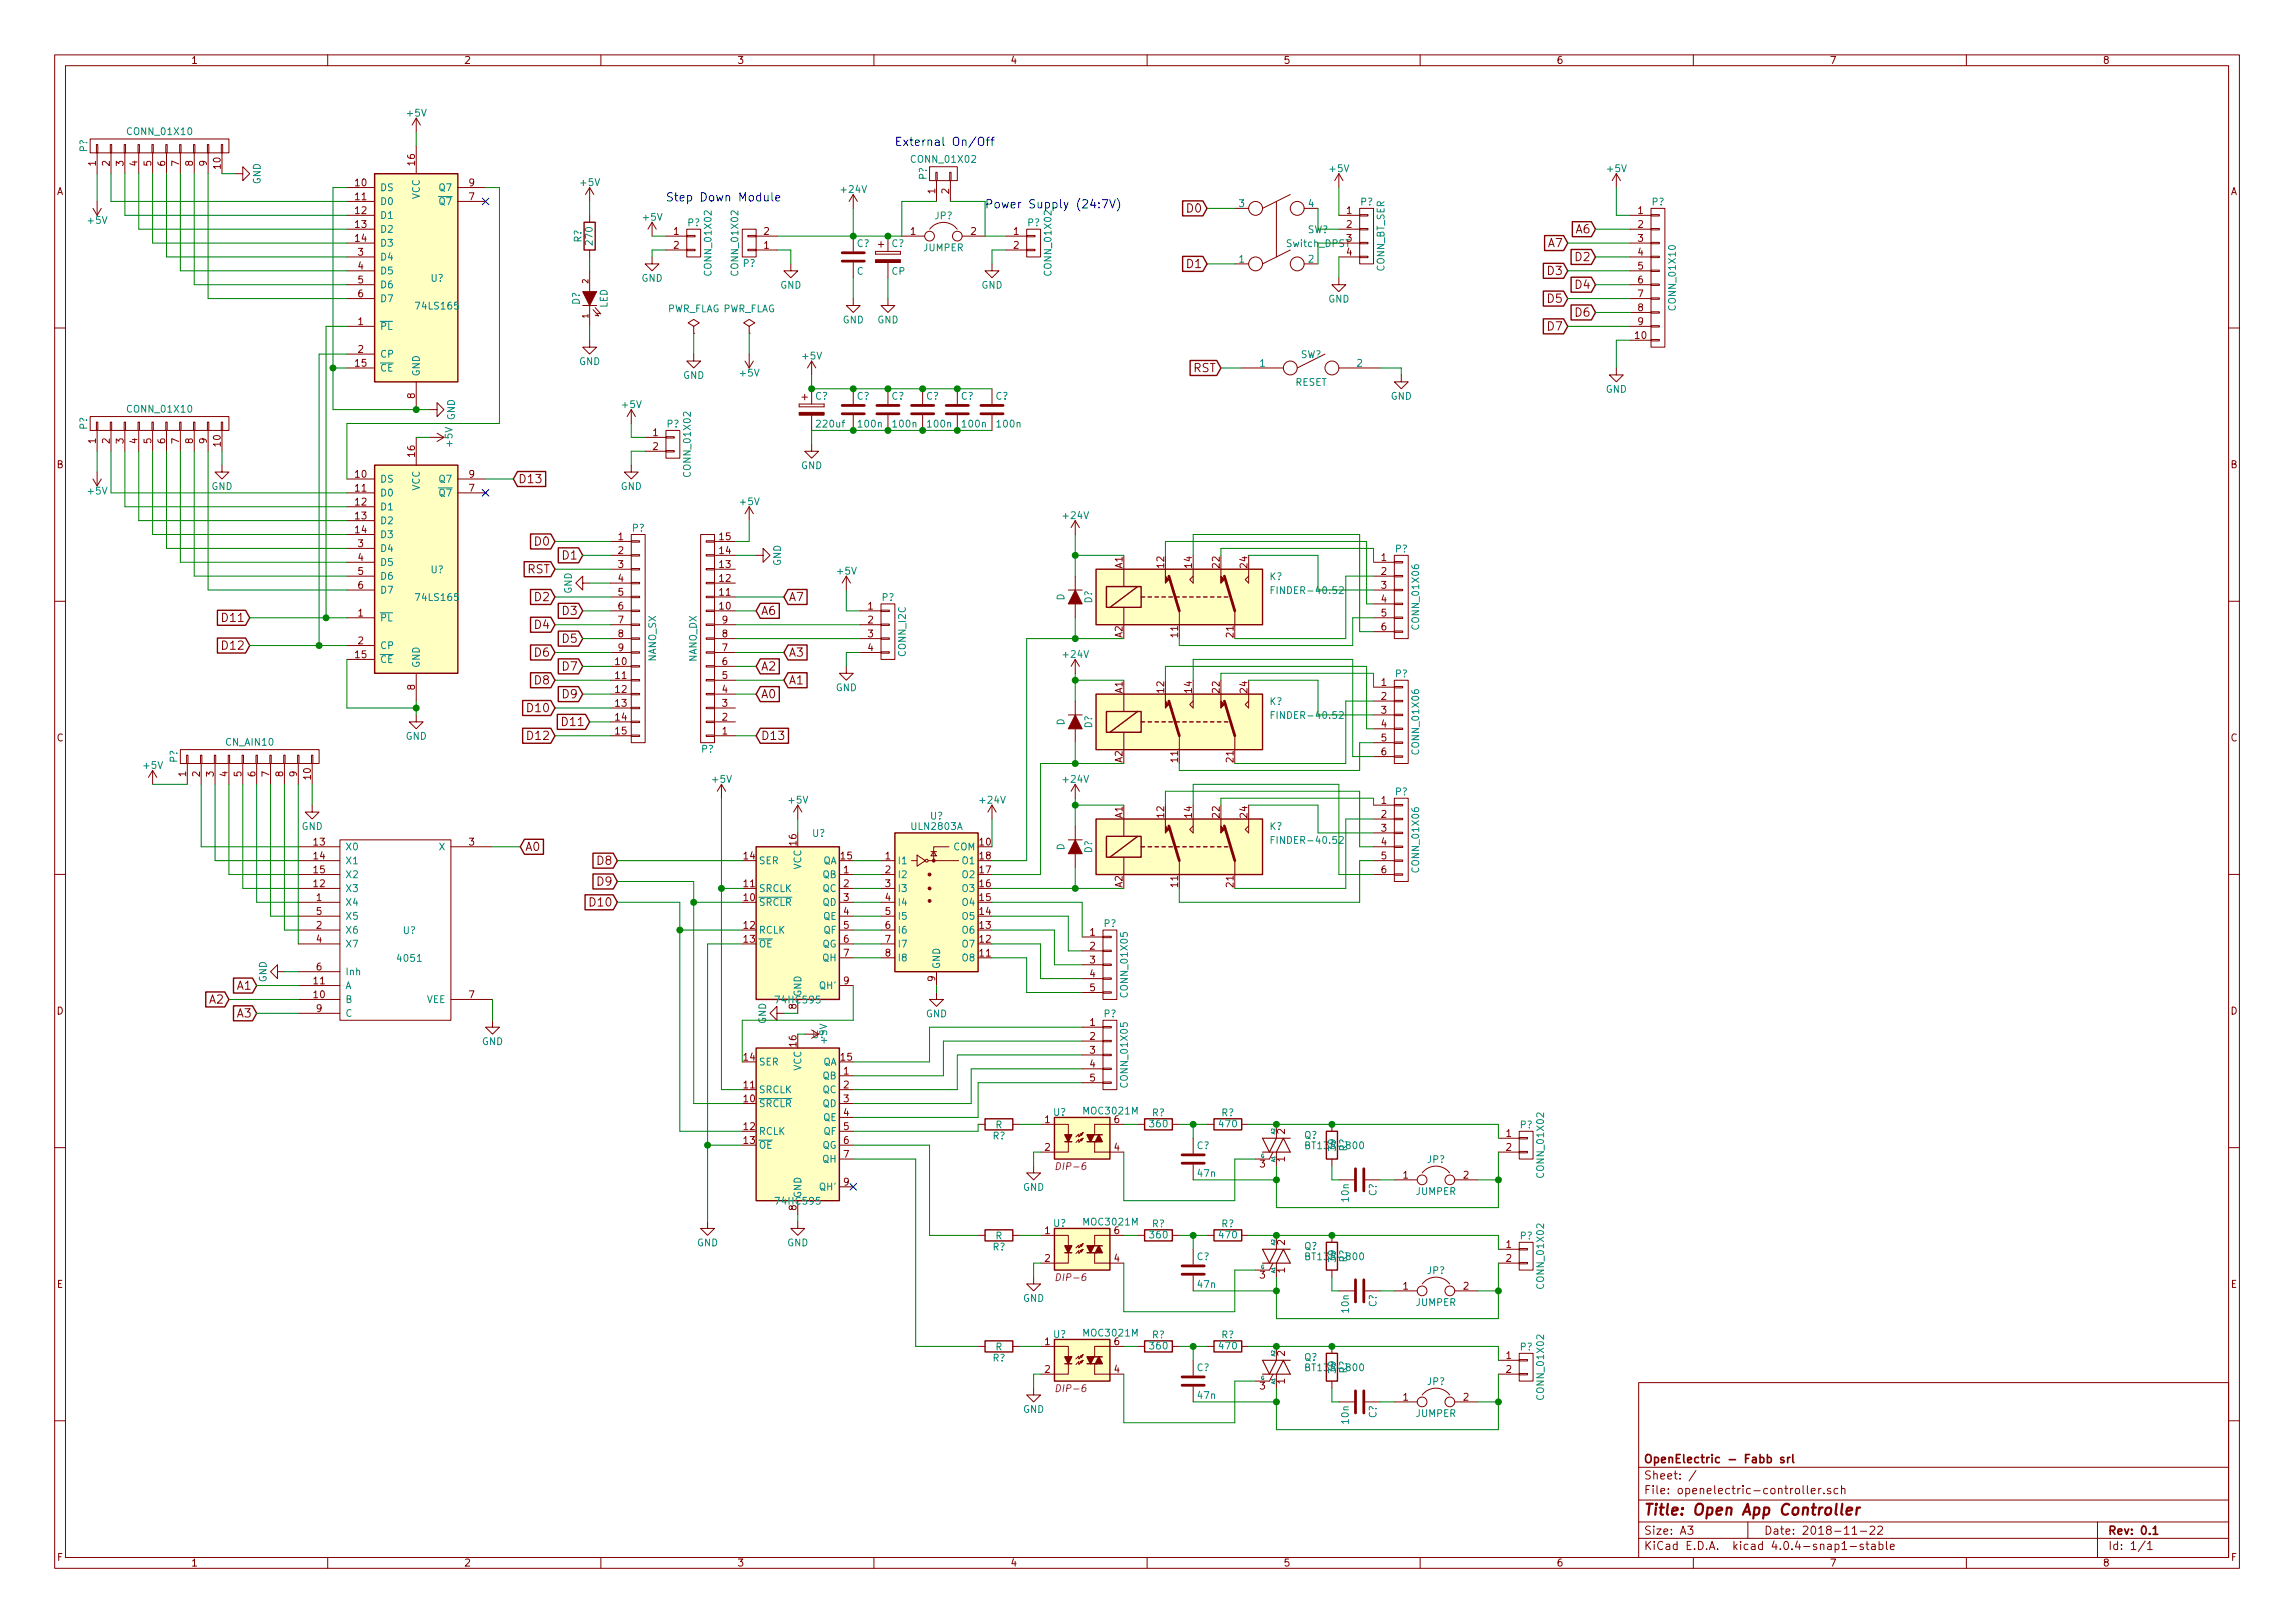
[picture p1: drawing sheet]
<svg xmlns="http://www.w3.org/2000/svg" width="420mm" height="297mm" viewBox="0 0 420 297" stroke-linecap="round" stroke-linejoin="round" font-family="sans-serif">
<defs><g id="words">
<text font-size="2.8" fill="#840000" x="301" y="277.3">Title: Open App Controller</text>
<g font-size="2.1" fill="#0000c2">
<text x="163.8" y="26.7">External On/Off</text>
<text x="121.9" y="36.9">Step Down Module</text>
<text x="180.3" y="38.1">Power Supply (24:7V)</text>
</g>
<g font-size="2.1" fill="#840000">
<text x="217.3" y="38.9">D0</text>
<text x="283.4" y="45.2">A7</text>
<text x="288.5" y="42.7">A6</text>
<text x="288.5" y="47.8">D2</text>
<text x="217.3" y="49.1">D1</text>
<text x="283.4" y="50.3">D3</text>
<text x="288.5" y="52.9">D4</text>
<text x="283.4" y="55.4">D5</text>
<text x="288.5" y="57.9">D6</text>
<text x="283.4" y="60.5">D7</text>
<text x="218.4" y="68.1">RST</text>
<text x="94.9" y="88.4">D13</text>
<text x="98" y="99.9">D0</text>
<text x="96.4" y="104.9">RST</text>
<text x="103" y="102.4">D1</text>
<text x="40.9" y="113.8">D11</text>
<text x="98" y="110">D2</text>
<text x="103" y="112.6">D3</text>
<text x="139.3" y="112.6">A6</text>
<text x="144.4" y="110">A7</text>
<text x="40.9" y="118.9">D12</text>
<text x="98" y="115.1">D4</text>
<text x="103" y="117.6">D5</text>
<text x="98" y="120.2">D6</text>
<text x="98" y="125.3">D8</text>
<text x="103" y="122.7">D7</text>
<text x="139.3" y="122.7">A2</text>
<text x="144.4" y="125.3">A1</text>
<text x="144.4" y="120.2">A3</text>
<text x="96.8" y="130.3">D10</text>
<text x="103" y="127.8">D9</text>
<text x="139.3" y="127.8">A0</text>
<text x="96.8" y="135.4">D12</text>
<text x="103.1" y="132.9">D11</text>
<text x="139.3" y="135.4">D13</text>
<text x="96.2" y="155.7">A0</text>
<text x="109.4" y="158.3">D8</text>
<text x="108.2" y="165.9">D10</text>
<text x="109.4" y="162.1">D9</text>
<text x="38.3" y="183.7">A2</text>
<text x="43.4" y="181.1">A1</text>
<text x="43.4" y="186.2">A3</text>
<text x="301" y="267.8">OpenElectric - Fabb srl</text>
<text x="301" y="273.5">File: openelectric-controller.sch</text>
<text x="301" y="270.8">Sheet: /</text>
<text x="301" y="280.9">Size: A3</text>
<text x="323" y="280.9">Date: 2018-11-22</text>
<text x="386" y="280.9">Rev: 0.1</text>
<text x="301" y="283.7">KiCad E.D.A. kicad 4.0.4-snap1-stable</text>
<text x="386" y="283.7">Id: 1/1</text>
</g>
<g font-size="1.8" fill="#840000">
<text x="35" y="11.7">1</text>
<text x="85" y="11.7">2</text>
<text x="135" y="11.7">3</text>
<text x="185" y="11.7">4</text>
<text x="235" y="11.7">5</text>
<text x="285" y="11.7">6</text>
<text x="335" y="11.7">7</text>
<text x="385" y="11.7">8</text>
<text x="10.4" y="35.7">A</text>
<text x="17.5" y="30.4" transform="rotate(-90 17.5 30.4)">1</text>
<text x="20.1" y="30.4" transform="rotate(-90 20.1 30.4)">2</text>
<text x="22.6" y="30.4" transform="rotate(-90 22.6 30.4)">3</text>
<text x="25.1" y="30.4" transform="rotate(-90 25.1 30.4)">4</text>
<text x="27.7" y="30.4" transform="rotate(-90 27.7 30.4)">5</text>
<text x="30.2" y="30.4" transform="rotate(-90 30.2 30.4)">6</text>
<text x="32.8" y="30.4" transform="rotate(-90 32.8 30.4)">7</text>
<text x="35.3" y="30.4" transform="rotate(-90 35.3 30.4)">8</text>
<text x="37.8" y="30.4" transform="rotate(-90 37.8 30.4)">9</text>
<text x="40.4" y="30.8" transform="rotate(-90 40.4 30.8)">10</text>
<text x="65.1" y="34.1">10</text>
<text x="75.9" y="30.2" transform="rotate(-90 75.9 30.2)">16</text>
<text x="85.9" y="34.1">9</text>
<text x="171.2" y="35.4" transform="rotate(-90 171.2 35.4)">1</text>
<text x="173.7" y="35.4" transform="rotate(-90 173.7 35.4)">2</text>
<text x="408.4" y="35.7">A</text>
<text x="65.1" y="36.6">11</text>
<text x="65.1" y="39.2">12</text>
<text x="65.1" y="41.7">13</text>
<text x="85.9" y="36.6">7</text>
<text x="246.5" y="39.2">1</text>
<text x="246.5" y="41.7">2</text>
<text x="299.9" y="39.2">1</text>
<text x="299.9" y="41.7">2</text>
<text x="65.1" y="44.2">14</text>
<text x="65.6" y="46.8">3</text>
<text x="123.3" y="43">1</text>
<text x="123.3" y="45.5">2</text>
<text x="139.9" y="45.5">1</text>
<text x="139.9" y="43">2</text>
<text x="166.7" y="43">1</text>
<text x="177.7" y="43">2</text>
<text x="185.6" y="43">1</text>
<text x="185.6" y="45.5">2</text>
<text x="246.5" y="44.2">3</text>
<text x="246.5" y="46.8">4</text>
<text x="299.9" y="44.2">3</text>
<text x="299.9" y="46.8">4</text>
<text x="65.6" y="49.3">4</text>
<text x="65.6" y="51.9">5</text>
<text x="299.9" y="49.3">5</text>
<text x="299.9" y="51.9">6</text>
<text x="65.6" y="59.5">1</text>
<text x="65.6" y="54.4">6</text>
<text x="299.9" y="54.4">7</text>
<text x="299.9" y="56.9">8</text>
<text x="299.9" y="59.5">9</text>
<text x="65.6" y="64.6">2</text>
<text x="299.4" y="62">10</text>
<text x="65.1" y="67.1">15</text>
<text x="75.9" y="72.9" transform="rotate(-90 75.9 72.9)">8</text>
<text x="17.5" y="81.2" transform="rotate(-90 17.5 81.2)">1</text>
<text x="20.1" y="81.2" transform="rotate(-90 20.1 81.2)">2</text>
<text x="22.6" y="81.2" transform="rotate(-90 22.6 81.2)">3</text>
<text x="25.1" y="81.2" transform="rotate(-90 25.1 81.2)">4</text>
<text x="27.7" y="81.2" transform="rotate(-90 27.7 81.2)">5</text>
<text x="30.2" y="81.2" transform="rotate(-90 30.2 81.2)">6</text>
<text x="32.8" y="81.2" transform="rotate(-90 32.8 81.2)">7</text>
<text x="35.3" y="81.2" transform="rotate(-90 35.3 81.2)">8</text>
<text x="37.8" y="81.2" transform="rotate(-90 37.8 81.2)">9</text>
<text x="40.4" y="81.6" transform="rotate(-90 40.4 81.6)">10</text>
<text x="75.9" y="83.6" transform="rotate(-90 75.9 83.6)">16</text>
<text x="119.5" y="79.8">1</text>
<text x="119.5" y="82.3">2</text>
<text x="10.4" y="85.7">B</text>
<text x="65.1" y="87.4">10</text>
<text x="65.1" y="90">11</text>
<text x="85.9" y="90">7</text>
<text x="85.9" y="87.4">9</text>
<text x="408.4" y="85.7">B</text>
<text x="65.1" y="92.5">12</text>
<text x="65.1" y="95">13</text>
<text x="65.1" y="97.6">14</text>
<text x="65.6" y="100.1">3</text>
<text x="113.2" y="98.8">1</text>
<text x="113.2" y="101.4">2</text>
<text x="131.7" y="101.4">14</text>
<text x="131.7" y="98.8">15</text>
<text x="65.6" y="102.7">4</text>
<text x="65.6" y="105.2">5</text>
<text x="65.6" y="107.7">6</text>
<text x="113.2" y="103.9">3</text>
<text x="113.2" y="106.5">4</text>
<text x="131.7" y="106.5">12</text>
<text x="131.7" y="103.9">13</text>
<text x="205.5" y="104" transform="rotate(-90 205.5 104)">A1</text>
<text x="213.1" y="103.9" transform="rotate(-90 213.1 103.9)">12</text>
<text x="218.2" y="103.9" transform="rotate(-90 218.2 103.9)">14</text>
<text x="223.3" y="103.9" transform="rotate(-90 223.3 103.9)">22</text>
<text x="228.3" y="103.9" transform="rotate(-90 228.3 103.9)">24</text>
<text x="252.9" y="102.7">1</text>
<text x="252.9" y="105.2">2</text>
<text x="252.9" y="107.7">3</text>
<text x="65.6" y="112.8">1</text>
<text x="113.2" y="109">5</text>
<text x="113.2" y="111.5">6</text>
<text x="131.7" y="111.5">10</text>
<text x="131.7" y="109">11</text>
<text x="158.9" y="111.5">1</text>
<text x="252.9" y="110.3">4</text>
<text x="252.9" y="112.8">5</text>
<text x="65.6" y="117.9">2</text>
<text x="113.2" y="114.1">7</text>
<text x="113.2" y="116.6">8</text>
<text x="113.2" y="119.2">9</text>
<text x="132.2" y="119.2">7</text>
<text x="132.2" y="116.6">8</text>
<text x="132.2" y="114.1">9</text>
<text x="158.9" y="114.1">2</text>
<text x="158.9" y="116.6">3</text>
<text x="158.9" y="119.2">4</text>
<text x="205.5" y="116.7" transform="rotate(-90 205.5 116.7)">A2</text>
<text x="215.6" y="116.6" transform="rotate(-90 215.6 116.6)">11</text>
<text x="225.8" y="116.6" transform="rotate(-90 225.8 116.6)">21</text>
<text x="252.9" y="115.4">6</text>
<text x="65.1" y="120.4">15</text>
<text x="112.7" y="121.7">10</text>
<text x="112.7" y="124.2">11</text>
<text x="132.2" y="124.2">5</text>
<text x="132.2" y="121.7">6</text>
<text x="252.9" y="125.5">1</text>
<text x="75.9" y="126.2" transform="rotate(-90 75.9 126.2)">8</text>
<text x="112.7" y="126.8">12</text>
<text x="112.7" y="129.3">13</text>
<text x="112.7" y="131.9">14</text>
<text x="132.2" y="131.9">2</text>
<text x="132.2" y="129.3">3</text>
<text x="132.2" y="126.8">4</text>
<text x="205.5" y="126.9" transform="rotate(-90 205.5 126.9)">A1</text>
<text x="213.1" y="126.7" transform="rotate(-90 213.1 126.7)">12</text>
<text x="218.2" y="126.7" transform="rotate(-90 218.2 126.7)">14</text>
<text x="223.3" y="126.7" transform="rotate(-90 223.3 126.7)">22</text>
<text x="228.3" y="126.7" transform="rotate(-90 228.3 126.7)">24</text>
<text x="252.9" y="128.1">2</text>
<text x="252.9" y="130.6">3</text>
<text x="10.4" y="135.7">C</text>
<text x="112.7" y="134.4">15</text>
<text x="132.2" y="134.4">1</text>
<text x="252.9" y="133.1">4</text>
<text x="252.9" y="135.7">5</text>
<text x="408.4" y="135.7">C</text>
<text x="34" y="142.1" transform="rotate(-90 34 142.1)">1</text>
<text x="36.6" y="142.1" transform="rotate(-90 36.6 142.1)">2</text>
<text x="39.1" y="142.1" transform="rotate(-90 39.1 142.1)">3</text>
<text x="41.7" y="142.1" transform="rotate(-90 41.7 142.1)">4</text>
<text x="44.2" y="142.1" transform="rotate(-90 44.2 142.1)">5</text>
<text x="46.7" y="142.1" transform="rotate(-90 46.7 142.1)">6</text>
<text x="49.3" y="142.1" transform="rotate(-90 49.3 142.1)">7</text>
<text x="51.8" y="142.1" transform="rotate(-90 51.8 142.1)">8</text>
<text x="54.4" y="142.1" transform="rotate(-90 54.4 142.1)">9</text>
<text x="56.9" y="142.6" transform="rotate(-90 56.9 142.6)">10</text>
<text x="205.5" y="139.6" transform="rotate(-90 205.5 139.6)">A2</text>
<text x="215.6" y="139.4" transform="rotate(-90 215.6 139.4)">11</text>
<text x="225.8" y="139.4" transform="rotate(-90 225.8 139.4)">21</text>
<text x="252.9" y="138.2">6</text>
<text x="205.5" y="149.7" transform="rotate(-90 205.5 149.7)">A1</text>
<text x="213.1" y="149.6" transform="rotate(-90 213.1 149.6)">12</text>
<text x="218.2" y="149.6" transform="rotate(-90 218.2 149.6)">14</text>
<text x="223.3" y="149.6" transform="rotate(-90 223.3 149.6)">22</text>
<text x="228.3" y="149.6" transform="rotate(-90 228.3 149.6)">24</text>
<text x="252.9" y="147.1">1</text>
<text x="252.9" y="149.6">2</text>
<text x="57.5" y="154.7">13</text>
<text x="85.9" y="154.7">3</text>
<text x="145.8" y="154.7" transform="rotate(-90 145.8 154.7)">16</text>
<text x="179.4" y="154.7">10</text>
<text x="252.9" y="152.2">3</text>
<text x="252.9" y="154.7">4</text>
<text x="57.5" y="157.3">14</text>
<text x="57.5" y="159.8">15</text>
<text x="136.2" y="157.3">14</text>
<text x="154" y="157.3">15</text>
<text x="154.5" y="159.8">1</text>
<text x="162.1" y="157.3">1</text>
<text x="162.1" y="159.8">2</text>
<text x="179.4" y="159.8">17</text>
<text x="179.4" y="157.3">18</text>
<text x="252.9" y="157.3">5</text>
<text x="252.9" y="159.8">6</text>
<text x="57.5" y="162.3">12</text>
<text x="57.9" y="164.9">1</text>
<text x="57.9" y="167.4">5</text>
<text x="136.2" y="164.9">10</text>
<text x="136.2" y="162.3">11</text>
<text x="154.5" y="162.3">2</text>
<text x="154.5" y="164.9">3</text>
<text x="154.5" y="167.4">4</text>
<text x="162.1" y="162.3">3</text>
<text x="162.1" y="164.9">4</text>
<text x="162.1" y="167.4">5</text>
<text x="179.4" y="167.4">14</text>
<text x="179.4" y="164.9">15</text>
<text x="179.4" y="162.3">16</text>
<text x="205.5" y="162.4" transform="rotate(-90 205.5 162.4)">A2</text>
<text x="215.6" y="162.3" transform="rotate(-90 215.6 162.3)">11</text>
<text x="225.8" y="162.3" transform="rotate(-90 225.8 162.3)">21</text>
<text x="57.9" y="170">2</text>
<text x="57.9" y="172.5">4</text>
<text x="136.2" y="170">12</text>
<text x="136.2" y="172.5">13</text>
<text x="154.5" y="170">5</text>
<text x="154.5" y="172.5">6</text>
<text x="162.1" y="170">6</text>
<text x="162.1" y="172.5">7</text>
<text x="179.4" y="172.5">12</text>
<text x="179.4" y="170">13</text>
<text x="199.5" y="171.2">1</text>
<text x="199.5" y="173.8">2</text>
<text x="57.9" y="177.6">6</text>
<text x="154.5" y="175">7</text>
<text x="162.1" y="175">8</text>
<text x="171.2" y="179.6" transform="rotate(-90 171.2 179.6)">9</text>
<text x="179.4" y="175">11</text>
<text x="199.5" y="176.3">3</text>
<text x="199.5" y="178.9">4</text>
<text x="10.4" y="185.7">D</text>
<text x="57.5" y="182.7">10</text>
<text x="57.5" y="180.1">11</text>
<text x="57.9" y="185.2">9</text>
<text x="85.9" y="182.7">7</text>
<text x="145.8" y="184.7" transform="rotate(-90 145.8 184.7)">8</text>
<text x="154.5" y="180.1">9</text>
<text x="199.5" y="181.4">5</text>
<text x="408.4" y="185.7">D</text>
<text x="145.8" y="191.5" transform="rotate(-90 145.8 191.5)">16</text>
<text x="199.5" y="187.7">1</text>
<text x="199.5" y="190.3">2</text>
<text x="136.2" y="194.1">14</text>
<text x="154" y="194.1">15</text>
<text x="154.5" y="196.6">1</text>
<text x="199.5" y="192.8">3</text>
<text x="199.5" y="195.4">4</text>
<text x="199.5" y="197.9">5</text>
<text x="136.2" y="201.7">10</text>
<text x="136.2" y="199.2">11</text>
<text x="154.5" y="199.2">2</text>
<text x="154.5" y="201.7">3</text>
<text x="136.2" y="206.8">12</text>
<text x="136.2" y="209.3">13</text>
<text x="154.5" y="204.3">4</text>
<text x="154.5" y="206.8">5</text>
<text x="154.5" y="209.3">6</text>
<text x="191.3" y="205.5">1</text>
<text x="204" y="205.5">6</text>
<text x="235.2" y="207.5" transform="rotate(-90 235.2 207.5)">2</text>
<text x="275.7" y="208.1">1</text>
<text x="154.5" y="211.9">7</text>
<text x="191.3" y="210.6">2</text>
<text x="204" y="210.6">4</text>
<text x="230.7" y="213.7">3</text>
<text x="235.2" y="212.6" transform="rotate(-90 235.2 212.6)">1</text>
<text x="256.9" y="215.7">1</text>
<text x="267.9" y="215.7">2</text>
<text x="275.7" y="210.6">2</text>
<text x="145.8" y="221.5" transform="rotate(-90 145.8 221.5)">8</text>
<text x="154.5" y="217">9</text>
<text x="191.3" y="225.8">1</text>
<text x="204" y="225.8">6</text>
<text x="235.2" y="227.8" transform="rotate(-90 235.2 227.8)">2</text>
<text x="191.3" y="230.9">2</text>
<text x="204" y="230.9">4</text>
<text x="230.7" y="234">3</text>
<text x="235.2" y="232.9" transform="rotate(-90 235.2 232.9)">1</text>
<text x="275.7" y="228.4">1</text>
<text x="275.7" y="230.9">2</text>
<text x="10.4" y="235.7">E</text>
<text x="256.9" y="236">1</text>
<text x="267.9" y="236">2</text>
<text x="408.4" y="235.7">E</text>
<text x="191.3" y="246.2">1</text>
<text x="191.3" y="251.2">2</text>
<text x="204" y="251.2">4</text>
<text x="204" y="246.2">6</text>
<text x="235.2" y="248.2" transform="rotate(-90 235.2 248.2)">2</text>
<text x="275.7" y="248.7">1</text>
<text x="275.7" y="251.2">2</text>
<text x="230.7" y="254.3">3</text>
<text x="235.2" y="253.2" transform="rotate(-90 235.2 253.2)">1</text>
<text x="256.9" y="256.3">1</text>
<text x="267.9" y="256.3">2</text>
<text x="10.5" y="285.7">F</text>
<text x="35" y="286.7">1</text>
<text x="85" y="286.7">2</text>
<text x="135" y="286.7">3</text>
<text x="185" y="286.7">4</text>
<text x="235" y="286.7">5</text>
<text x="285" y="286.7">6</text>
<text x="335" y="286.7">7</text>
<text x="385" y="286.7">8</text>
<text x="408.5" y="285.7">F</text>
</g>
<g font-size="1.8" fill="#008484">
<text x="74.6" y="21.3">+5V</text>
<text x="16" y="27.8" transform="rotate(-90 16 27.8)">P?</text>
<text x="23.6" y="24.7">CONN_01X10</text>
<text x="167.1" y="29.8">CONN_01X02</text>
<text x="47.7" y="33.7" transform="rotate(-90 47.7 33.7)">GND</text>
<text x="69.6" y="35">DS</text>
<text x="80.4" y="35">Q7</text>
<text x="106.3" y="34">+5V</text>
<text x="154.1" y="35.3">+24V</text>
<text x="169.6" y="32.9" transform="rotate(-90 169.6 32.9)">P?</text>
<text x="243.5" y="31.5">+5V</text>
<text x="294.3" y="31.5">+5V</text>
<text x="16.2" y="41">+5V</text>
<text x="69.6" y="37.5">D0</text>
<text x="69.6" y="40">D1</text>
<text x="76.8" y="36.5" transform="rotate(-90 76.8 36.5)">VCC</text>
<text x="80.4" y="37.5">Q7</text>
<text x="117.8" y="40.4">+5V</text>
<text x="125.9" y="41.4">P?</text>
<text x="171.1" y="40.1">JP?</text>
<text x="188.1" y="41.4">P?</text>
<text x="226.8" y="37.9">3</text>
<text x="239.5" y="37.9">4</text>
<text x="249.1" y="37.6">P?</text>
<text x="302.4" y="37.6">P?</text>
<text x="69.6" y="47.7">D4</text>
<text x="69.6" y="42.6">D2</text>
<text x="69.6" y="45.1">D3</text>
<text x="106.5" y="44.4" transform="rotate(-90 106.5 44.4)">R?</text>
<text x="108.5" y="44.7" transform="rotate(-90 108.5 44.7)">270</text>
<text x="156.8" y="45.2">C?</text>
<text x="163.2" y="45.2">C?</text>
<text x="169" y="46">JUMPER</text>
<text x="235.6" y="45.2">Switch_DPST</text>
<text x="239.3" y="42.7">SW?</text>
<text x="69.6" y="50.2">D5</text>
<text x="69.6" y="52.7">D6</text>
<text x="78.8" y="51.5">U?</text>
<text x="117.4" y="51.5">GND</text>
<text x="130.3" y="50.1" transform="rotate(-90 130.3 50.1)">CONN_01X02</text>
<text x="135.2" y="50.1" transform="rotate(-90 135.2 50.1)">CONN_01X02</text>
<text x="136" y="48.8">P?</text>
<text x="142.8" y="52.8">GND</text>
<text x="156.8" y="50.3">C</text>
<text x="163.2" y="50.3">CP</text>
<text x="179.7" y="52.8">GND</text>
<text x="192.5" y="50.1" transform="rotate(-90 192.5 50.1)">CONN_01X02</text>
<text x="226.8" y="48">1</text>
<text x="239.5" y="48">2</text>
<text x="253.4" y="49.8" transform="rotate(-90 253.4 49.8)">CONN_BT_SER</text>
<text x="69.6" y="55.3">D7</text>
<text x="76.4" y="56.6">74LS165</text>
<text x="106.1" y="55.8" transform="rotate(-90 106.1 55.8)">D?</text>
<text x="111.2" y="56.4" transform="rotate(-90 111.2 56.4)">LED</text>
<text x="122" y="57.1">PWR_FLAG PWR_FLAG</text>
<text x="154.3" y="59.2">GND</text>
<text x="160.6" y="59.2">GND</text>
<text x="243.2" y="55.4">GND</text>
<text x="306.8" y="56.5" transform="rotate(-90 306.8 56.5)">CONN_01X10</text>
<text x="69.6" y="60.4">PL</text>
<text x="69.6" y="65.4">CP</text>
<text x="147" y="65.8">+5V</text>
<text x="238.1" y="65.5">SW?</text>
<text x="69.6" y="68">CE</text>
<text x="76.8" y="68.9" transform="rotate(-90 76.8 68.9)">GND</text>
<text x="106" y="66.8">GND</text>
<text x="125" y="69.3">GND</text>
<text x="135.5" y="68.9">+5V</text>
<text x="230.7" y="67.1">1</text>
<text x="237.1" y="70.6">RESET</text>
<text x="248.4" y="67.1">2</text>
<text x="294" y="71.9">GND</text>
<text x="23.6" y="75.5">CONN_01X10</text>
<text x="83.3" y="76.9" transform="rotate(-90 83.3 76.9)">GND</text>
<text x="114" y="74.7">+5V</text>
<text x="149.2" y="73.1">C?</text>
<text x="156.8" y="73.1">C?</text>
<text x="163.2" y="73.1">C?</text>
<text x="169.5" y="73.1">C?</text>
<text x="175.9" y="73.1">C?</text>
<text x="182.2" y="73.1">C?</text>
<text x="254.6" y="73.1">GND</text>
<text x="16" y="78.6" transform="rotate(-90 16 78.6)">P?</text>
<text x="82.8" y="81.6" transform="rotate(-90 82.8 81.6)">+5V</text>
<text x="122.1" y="78.2">P?</text>
<text x="149.7" y="78.2">220uf</text>
<text x="157.2" y="78.2">100n</text>
<text x="163.6" y="78.2">100n</text>
<text x="169.9" y="78.2">100n</text>
<text x="176.3" y="78.2">100n</text>
<text x="182.6" y="78.2">100n</text>
<text x="38.7" y="89.6">GND</text>
<text x="69.6" y="88.3">DS</text>
<text x="76.8" y="89.9" transform="rotate(-90 76.8 89.9)">VCC</text>
<text x="80.4" y="88.3">Q7</text>
<text x="113.6" y="89.6">GND</text>
<text x="126.4" y="87" transform="rotate(-90 126.4 87)">CONN_01X02</text>
<text x="146.6" y="85.8">GND</text>
<text x="16.2" y="90.5">+5V</text>
<text x="69.6" y="90.8">D0</text>
<text x="69.6" y="93.4">D1</text>
<text x="69.6" y="95.9">D2</text>
<text x="80.4" y="90.8">Q7</text>
<text x="135.6" y="92.4">+5V</text>
<text x="194.8" y="95">+24V</text>
<text x="69.6" y="101">D4</text>
<text x="69.6" y="98.5">D3</text>
<text x="115.7" y="97.3">P?</text>
<text x="255.4" y="101.1">P?</text>
<text x="69.6" y="103.5">D5</text>
<text x="69.6" y="106.1">D6</text>
<text x="78.8" y="104.9">U?</text>
<text x="143" y="103.6" transform="rotate(-90 143 103.6)">GND</text>
<text x="153.3" y="105.1">+5V</text>
<text x="232.4" y="106.2">K?</text>
<text x="69.6" y="113.7">PL</text>
<text x="69.6" y="108.6">D7</text>
<text x="76.4" y="110">74LS165</text>
<text x="104.7" y="108.7" transform="rotate(-90 104.7 108.7)">GND</text>
<text x="161.4" y="110">P?</text>
<text x="194.8" y="109.9" transform="rotate(-90 194.8 109.9)">D</text>
<text x="199.9" y="110.4" transform="rotate(-90 199.9 110.4)">D?</text>
<text x="233.5" y="108.7">FINDER-40.52</text>
<text x="69.6" y="118.8">CP</text>
<text x="259.8" y="114.9" transform="rotate(-90 259.8 114.9)">CONN_01X06</text>
<text x="69.6" y="121.3">CE</text>
<text x="76.8" y="122.2" transform="rotate(-90 76.8 122.2)">GND</text>
<text x="120.1" y="121.1" transform="rotate(-90 120.1 121.1)">NANO_SX</text>
<text x="127.5" y="121.2" transform="rotate(-90 127.5 121.2)">NANO_DX</text>
<text x="165.8" y="120.1" transform="rotate(-90 165.8 120.1)">CONN_I2C</text>
<text x="194.8" y="120.4">+24V</text>
<text x="255.4" y="123.9">P?</text>
<text x="153" y="126.5">GND</text>
<text x="232.4" y="129">K?</text>
<text x="233.5" y="131.6">FINDER-40.52</text>
<text x="41.4" y="136.5">CN_AIN10</text>
<text x="74.2" y="135.4">GND</text>
<text x="128.4" y="137.7">P?</text>
<text x="194.8" y="132.8" transform="rotate(-90 194.8 132.8)">D</text>
<text x="199.9" y="133.3" transform="rotate(-90 199.9 133.3)">D?</text>
<text x="259.8" y="137.8" transform="rotate(-90 259.8 137.8)">CONN_01X06</text>
<text x="26.3" y="140.7">+5V</text>
<text x="32.5" y="139.6" transform="rotate(-90 32.5 139.6)">P?</text>
<text x="130.5" y="143.2">+5V</text>
<text x="194.8" y="143.2">+24V</text>
<text x="144.4" y="147.1">+5V</text>
<text x="170.3" y="150">U?</text>
<text x="179.5" y="147.1">+24V</text>
<text x="255.4" y="145.5">P?</text>
<text x="55.2" y="151.9">GND</text>
<text x="63.2" y="155.6">X0</text>
<text x="80.4" y="155.6">X</text>
<text x="148.7" y="153.1">U?</text>
<text x="167" y="151.9">ULN2803A</text>
<text x="174.4" y="155.6">COM</text>
<text x="194.8" y="155.6" transform="rotate(-90 194.8 155.6)">D</text>
<text x="232.4" y="151.9">K?</text>
<text x="233.5" y="154.4">FINDER-40.52</text>
<text x="63.2" y="158.2">X1</text>
<text x="63.2" y="160.7">X2</text>
<text x="138.9" y="158.2">SER</text>
<text x="146.7" y="159.2" transform="rotate(-90 146.7 159.2)">VCC</text>
<text x="150.5" y="160.7">QB</text>
<text x="150.5" y="158.2">QA</text>
<text x="164.3" y="158.2">I1</text>
<text x="164.3" y="160.7">I2</text>
<text x="176.2" y="160.7">O2</text>
<text x="176.2" y="158.2">O1</text>
<text x="199.9" y="156.1" transform="rotate(-90 199.9 156.1)">D?</text>
<text x="259.8" y="159.3" transform="rotate(-90 259.8 159.3)">CONN_01X06</text>
<text x="63.2" y="165.8">X4</text>
<text x="63.2" y="163.2">X3</text>
<text x="138.9" y="165.8">SRCLR</text>
<text x="138.9" y="163.2">SRCLK</text>
<text x="150.5" y="163.2">QC</text>
<text x="150.5" y="165.8">QD</text>
<text x="164.3" y="163.2">I3</text>
<text x="164.3" y="165.8">I4</text>
<text x="176.2" y="165.8">O4</text>
<text x="176.2" y="163.2">O3</text>
<text x="63.2" y="170.9">X6</text>
<text x="63.2" y="173.4">X7</text>
<text x="63.2" y="168.3">X5</text>
<text x="73.8" y="170.9">U?</text>
<text x="138.9" y="170.9">RCLK</text>
<text x="138.9" y="173.4">OE</text>
<text x="150.4" y="173.4">QG</text>
<text x="150.6" y="168.3">QE</text>
<text x="150.7" y="170.9">QF</text>
<text x="164.3" y="168.3">I5</text>
<text x="164.3" y="170.9">I6</text>
<text x="164.3" y="173.4">I7</text>
<text x="176.2" y="173.4">O7</text>
<text x="176.2" y="170.9">O6</text>
<text x="176.2" y="168.3">O5</text>
<text x="202.1" y="169.7">P?</text>
<text x="48.8" y="179.8" transform="rotate(-90 48.8 179.8)">GND</text>
<text x="63.2" y="178.5">Inh</text>
<text x="73" y="176">4051</text>
<text x="150.5" y="175.9">QH</text>
<text x="164.3" y="175.9">I8</text>
<text x="172.1" y="177.3" transform="rotate(-90 172.1 177.3)">GND</text>
<text x="176.2" y="175.9">O8</text>
<text x="63.2" y="183.6">B</text>
<text x="63.2" y="181">A</text>
<text x="78" y="183.6">VEE</text>
<text x="142.3" y="183.6">74HC595</text>
<text x="146.7" y="182.4" transform="rotate(-90 146.7 182.4)">GND</text>
<text x="150.1" y="181">QH'</text>
<text x="206.5" y="182.2" transform="rotate(-90 206.5 182.2)">CONN_01X05</text>
<text x="63.2" y="186.1">C</text>
<text x="88.2" y="191.2">GND</text>
<text x="140.2" y="187.4" transform="rotate(-90 140.2 187.4)">GND</text>
<text x="148.7" y="190">U?</text>
<text x="151.4" y="190.9" transform="rotate(-90 151.4 190.9)">+5V</text>
<text x="169.5" y="186.2">GND</text>
<text x="202.1" y="186.2">P?</text>
<text x="138.9" y="195">SER</text>
<text x="146.7" y="196" transform="rotate(-90 146.7 196)">VCC</text>
<text x="150.5" y="197.5">QB</text>
<text x="150.5" y="195">QA</text>
<text x="138.9" y="202.6">SRCLR</text>
<text x="138.9" y="200.1">SRCLK</text>
<text x="150.5" y="200.1">QC</text>
<text x="150.5" y="202.6">QD</text>
<text x="198.6" y="203.9">MOC3021M</text>
<text x="206.5" y="198.7" transform="rotate(-90 206.5 198.7)">CONN_01X05</text>
<text x="138.9" y="207.7">RCLK</text>
<text x="150.6" y="205.1">QE</text>
<text x="150.7" y="207.7">QF</text>
<text x="181.7" y="208.5">R?</text>
<text x="182.2" y="206.5">R</text>
<text x="192.8" y="204.2">U?</text>
<text x="210.6" y="206.3">360</text>
<text x="210.9" y="204.3">R?</text>
<text x="223.3" y="206.3">470</text>
<text x="223.6" y="204.3">R?</text>
<text x="238.7" y="208.4">Q?</text>
<text x="278.3" y="206.5">P?</text>
<text x="138.9" y="210.2">OE</text>
<text x="150.4" y="210.2">QG</text>
<text x="150.5" y="212.8">QH</text>
<text x="219.1" y="210.3">C?</text>
<text x="219.3" y="215.4">47n</text>
<text x="244.6" y="210.6" transform="rotate(-90 244.6 210.6)">39</text>
<text x="246.6" y="210.7" transform="rotate(-90 246.6 210.7)">R?</text>
<text x="261.3" y="212.8">JP?</text>
<text x="282.7" y="215.2" transform="rotate(-90 282.7 215.2)">CONN_01X02</text>
<text x="142.3" y="220.5">74HC595</text>
<text x="146.7" y="219.2" transform="rotate(-90 146.7 219.2)">GND</text>
<text x="150.1" y="217.8">QH'</text>
<text x="187.3" y="217.9">GND</text>
<text x="246.9" y="219.9" transform="rotate(-90 246.9 219.9)">10n</text>
<text x="252" y="218.9" transform="rotate(-90 252 218.9)">C?</text>
<text x="259.2" y="218.7">JUMPER</text>
<text x="182.2" y="226.8">R</text>
<text x="192.8" y="224.5">U?</text>
<text x="198.6" y="224.3">MOC3021M</text>
<text x="210.6" y="226.6">360</text>
<text x="210.9" y="224.6">R?</text>
<text x="223.3" y="226.6">470</text>
<text x="223.6" y="224.6">R?</text>
<text x="278.3" y="226.8">P?</text>
<text x="127.6" y="228.1">GND</text>
<text x="144.1" y="228.1">GND</text>
<text x="181.7" y="228.8">R?</text>
<text x="219.1" y="230.6">C?</text>
<text x="238.7" y="228.7">Q?</text>
<text x="244.6" y="230.9" transform="rotate(-90 244.6 230.9)">39</text>
<text x="246.6" y="231" transform="rotate(-90 246.6 231)">R?</text>
<text x="261.3" y="233.2">JP?</text>
<text x="187.3" y="238.2">GND</text>
<text x="219.3" y="235.7">47n</text>
<text x="252" y="239.2" transform="rotate(-90 252 239.2)">C?</text>
<text x="259.2" y="239">JUMPER</text>
<text x="282.7" y="235.5" transform="rotate(-90 282.7 235.5)">CONN_01X02</text>
<text x="192.8" y="244.8">U?</text>
<text x="198.6" y="244.6">MOC3021M</text>
<text x="210.9" y="244.9">R?</text>
<text x="223.6" y="244.9">R?</text>
<text x="246.9" y="240.2" transform="rotate(-90 246.9 240.2)">10n</text>
<text x="181.7" y="249.2">R?</text>
<text x="182.2" y="247.1">R</text>
<text x="210.6" y="247">360</text>
<text x="219.1" y="250.9">C?</text>
<text x="223.3" y="247">470</text>
<text x="238.7" y="249">Q?</text>
<text x="244.6" y="251.2" transform="rotate(-90 244.6 251.2)">39</text>
<text x="246.6" y="251.4" transform="rotate(-90 246.6 251.4)">R?</text>
<text x="278.3" y="247.1">P?</text>
<text x="219.3" y="256">47n</text>
<text x="261.3" y="253.5">JP?</text>
<text x="282.7" y="255.9" transform="rotate(-90 282.7 255.9)">CONN_01X02</text>
<text x="187.3" y="258.6">GND</text>
<text x="246.9" y="260.5" transform="rotate(-90 246.9 260.5)">10n</text>
<text x="252" y="259.5" transform="rotate(-90 252 259.5)">C?</text>
<text x="259.2" y="259.3">JUMPER</text>
</g>
<g font-size="1.8" fill="#840084">
<text x="193.8" y="214.1">DIP-6</text>
<text x="193.8" y="234.4">DIP-6</text>
<text x="193.8" y="254.7">DIP-6</text>
</g>
<g font-size="1.4" fill="#840000">
<text x="107.7" y="51.9" transform="rotate(-90 107.7 51.9)">2</text>
<text x="107.7" y="58.2" transform="rotate(-90 107.7 58.2)">1</text>
</g>
<g font-size=".9" fill="#008484">
<text x="233.4" y="207.6" transform="rotate(-90 233.4 207.6)">A2</text>
<text x="230.8" y="211.9">G</text>
<text x="233.4" y="212.7" transform="rotate(-90 233.4 212.7)">A1</text>
<text x="233.4" y="227.9" transform="rotate(-90 233.4 227.9)">A2</text>
<text x="230.8" y="232.2">G</text>
<text x="233.4" y="233" transform="rotate(-90 233.4 233)">A1</text>
<text x="233.4" y="248.2" transform="rotate(-90 233.4 248.2)">A2</text>
<text x="230.8" y="252.5">G</text>
<text x="233.4" y="253.3" transform="rotate(-90 233.4 253.3)">A1</text>
</g>
</g></defs>
<g fill="none" stroke="#840000" stroke-width=".18">
<path d="M10 10h400v277h-400zM12 12h396v273.1h-396zM60 10v2M110 10v2M160 10v2M210 10v2M260 10v2M310 10v2M360 10v2M16.5 25.4h25.4v2.6h-25.4zM17 38.1l.8 1.3M17.7 26.5h.2v1.5h-.2z"/>
<path d="M17.8 28v3.8M17.8 36.9v2.5M18.5 38.1l-.7 1.3M20.2 26.5h.2v1.5h-.2zM20.3 28v3.8M22.7 26.5h.3v1.5h-.3zM22.9 28v3.8M25.3 26.5h.2v1.5h-.2zM25.4 28v3.8M27.8 26.5h.3v1.5h-.3zM27.9 28v3.8M30.4 26.5h.2v1.5h-.2z"/>
<path d="M30.5 28v3.8M32.9 26.5h.2v1.5h-.2zM33 28v3.8M35.4 26.5h.3v1.5h-.3zM35.6 28v3.8M38 26.5h.2v1.5h-.2zM38.1 28v3.8M40.5 26.5h.3v1.5h-.3zM40.6 28v3.8M43.2 31.8h1.2v-1.3l1.3 1.3-1.3 1.3v-1.3M63.5 36.9h5.1M63.5 34.3h5.1"/>
<path d="M63.5 39.4h5.1M76.2 21.6v2.6M76.2 26.7v5.1M76.2 21.6l-.8 1.3M76.2 21.6l.8 1.3M83.8 36.9h5.1M83.8 34.3h5.1M107.9 34.3v2.6M107.9 39.4v1.3M107.9 34.3l-.7 1.3M107.9 34.3l.8 1.3M156.2 35.6v2.5"/>
<path d="M156.2 35.6l-.8 1.3M156.2 35.6l.8 1.3M170.2 30.5h5.1v2.6h-5.1zM171.3 31.5h.3v1.6h-.3zM171.4 33.1v3.8M173.9 31.5h.2v1.6h-.2zM174 33.1v3.8M226.1 38.1h2.5M233.7 36.9v10.1M236.2 35.6l-5.1 2.5M238.8 38.1h2.5M245.1 39.4h3.8"/>
<path d="M245.1 31.8l-.8 1.3M245.1 31.8v2.5M245.1 31.8l.8 1.3M248.9 39.3h1.5v.2h-1.5zM248.9 38.1h2.6v10.2h-2.6zM295.9 31.8l-.8 1.3M295.9 31.8v2.5M295.9 31.8l.8 1.3M298.4 39.4h3.9M302.3 39.3h1.5v.2h-1.5zM302.3 38.1h2.5v25.4h-2.5zM63.5 59.7h5.1"/>
<path d="M63.5 47h5.1M63.5 49.6h5.1M63.5 52.1h5.1M63.5 54.6h5.1M63.5 41.9h5.1M63.5 44.5h5.1M106.7 55.9h2.5M107.9 45.8v1.2M107.9 49.6v3.8M107.9 55.9v3.8M108.6 56.7l1 1.1-.6-.1M109 56.3l1 1.1-.7-.1"/>
<path d="M119.4 47v1.3h1.2l-1.2 1.3-1.3-1.3h1.3M119.4 40.7l-.8 1.2M119.4 40.7v2.5M119.4 40.7l.7 1.2M121.9 43.2h3.8M121.9 45.8h3.8M125.7 45.6h1.6v.3h-1.6zM125.7 43.1h1.6v.2h-1.6zM125.7 41.9h2.6v5.1h-2.6zM127 59.7l1-.6-1-.6-1 .6 1 .6v1.3M135.9 41.9h2.5v5.1h-2.5zM136.9 43.1h1.5v.2h-1.5z"/>
<path d="M136.9 45.6h1.5v.3h-1.5zM137.2 59.7l1-.6-1-.6-1.1 .6 1.1 .6v1.3M138.4 43.2h3.8M138.4 45.8h3.8M144.8 48.3v1.3h1.2l-1.2 1.2-1.3-1.2h1.3M156.2 54.6v1.3h1.3l-1.3 1.3-1.3-1.3h1.3M156.2 43.2v2.8M156.2 48v2.8M160.3 46v.5zM160.3 46.5h4.5zM160.3 46h4.5zM160.8 44.7h1"/>
<path d="M161.3 44.2v1M162.6 54.6v1.3h1.2l-1.2 1.3-1.3-1.3h1.3M162.6 43.2v2.8M162.6 48v2.8M164.8 46v.5zM165.1 43.2h4.2M170.2 41.9a3.2 3.2 0 0 1 5 0M176.1 43.2h4.2M181.6 48.3v1.3h1.3l-1.3 1.2-1.3-1.2h1.3M184.1 43.2h3.9M184.1 45.8h3.9M188 45.6h1.5v.3h-1.5z"/>
<path d="M188 43.1h1.5v.2h-1.5zM188 41.9h2.5v5.1h-2.5zM226.1 48.3h2.5M236.2 45.8l-5.1 2.5M238.8 48.3h2.5M245.1 50.8v1.3h1.3l-1.3 1.3-1.3-1.3h1.3M245.1 47h3.8M245.1 41.9h3.8M245.1 44.5h3.8M248.9 46.9h1.5v.3h-1.5zM248.9 44.4h1.5v.2h-1.5zM248.9 41.8h1.5v.3h-1.5z"/>
<path d="M298.4 59.7h3.9M298.4 47h3.9M298.4 49.6h3.9M298.4 52.1h3.9M298.4 54.6h3.9M298.4 41.9h3.9M298.4 44.5h3.9M298.4 57.2h3.9M302.3 59.6h1.5v.3h-1.5zM302.3 57.1h1.5v.2h-1.5zM302.3 54.5h1.5v.3h-1.5zM302.3 52h1.5v.2h-1.5z"/>
<path d="M302.3 49.4h1.5v.3h-1.5zM302.3 46.9h1.5v.3h-1.5zM302.3 44.4h1.5v.2h-1.5zM302.3 41.8h1.5v.3h-1.5zM10 60h2M16.5 76.2h25.4v2.6h-25.4zM17.7 77.3h.2v1.5h-.2zM17.8 78.8v3.8M20.2 77.3h.2v1.5h-.2zM20.3 78.8v3.8M22.7 77.3h.3v1.5h-.3zM22.9 78.8v3.8"/>
<path d="M25.3 77.3h.2v1.5h-.2zM25.4 78.8v3.8M27.8 77.3h.3v1.5h-.3zM27.9 78.8v3.8M30.4 77.3h.2v1.5h-.2zM30.5 78.8v3.8M32.9 77.3h.2v1.5h-.2zM33 78.8v3.8M35.4 77.3h.3v1.5h-.3zM35.6 78.8v3.8M38 77.3h.2v1.5h-.2zM38.1 78.8v3.8"/>
<path d="M40.5 77.3h.3v1.5h-.3zM40.6 78.8v3.8M63.5 64.8h5.1M63.5 67.3h5.1M76.2 69.9v5.1M78.7 75h1.3v-1.3l1.3 1.3-1.3 1.2v-1.2M80 79.3l1.3 .7M107.9 62.3v1.2h1.3l-1.3 1.3-1.2-1.3h1.2M115.6 75l-.8 1.2M115.6 75v2.5M115.6 75l.7 1.2M121.9 79.9h1.5v.3h-1.5z"/>
<path d="M121.9 78.8h2.6v5.1h-2.6zM127 61h.1M127 64.8v1.3h1.3l-1.3 1.2-1.3-1.2h1.3M136.4 66.1l.8 1.2M137.2 61h.1M137.2 64.8v2.5M137.9 66.1l-.7 1.2M146.3 74v.5zM146.3 74.5h4.6zM146.3 74h4.6zM146.8 72.7h1M147.3 72.2v1"/>
<path d="M148.6 66.1v2.5M148.6 71.2v2.8M148.6 76v2.8M148.6 66.1l-.8 1.2M148.6 66.1l.8 1.2M150.9 74v.5zM156.2 71.2v2.8M156.2 76v2.8M162.6 71.2v2.8M162.6 76v2.8M168.9 71.2v2.8M168.9 76v2.8"/>
<path d="M175.3 71.2v2.8M175.3 76v2.8M181.6 71.2v2.8M181.6 76v2.8M227.3 67.3h7.6M242.6 64.8l-5.1 2.5M245.1 67.3h7.6M256.5 68.6v1.3h1.3l-1.3 1.3-1.2-1.3h1.2M295.9 67.3v1.3h1.3l-1.3 1.3-1.3-1.3h1.3M298.4 62.3h3.9M302.3 62.1h1.5v.3h-1.5zM408 60h2"/>
<path d="M17 87.7l.8 1.2M17.8 86.4v2.5M18.5 87.7l-.7 1.2M40.6 85.1v1.3h1.3l-1.3 1.3-1.2-1.3h1.2M63.5 90.2h5.1M63.5 87.7h5.1M63.5 92.7h5.1M63.5 95.3h5.1M63.5 97.8h5.1M76.2 80v5.1M78.7 80h2.6M81.3 80l-1.3 .8"/>
<path d="M83.8 90.2h5.1M83.8 87.7h5.1M111.8 99.1h3.8M115.6 99h1.5v.2h-1.5zM115.6 97.8h2.5v38.1h-2.5zM115.6 85.1v1.3h1.2l-1.2 1.3-1.3-1.3h1.3M118.1 80h3.8M118.1 82.6h3.8M121.9 82.5h1.5v.2h-1.5zM128.3 97.8h2.5v38.1h-2.5zM129.3 99h1.5v.2h-1.5zM130.8 99.1h3.8"/>
<path d="M137.2 92.7l-.8 1.3M137.2 92.7v2.6M137.2 92.7l.7 1.3M148.6 81.3v1.3h1.3l-1.3 1.3-1.3-1.3h1.3M196.8 95.3v2.5M196.8 95.3l-.7 1.3M196.8 95.3l.8 1.3M10 110h2M63.5 113.1h5.1M63.5 118.1h5.1M63.5 100.4h5.1M63.5 102.9h5.1"/>
<path d="M63.5 105.4h5.1M63.5 108h5.1M106.7 106.7v-1.3l-1.3 1.3 1.3 1.3v-1.3h1.2M111.8 119.4h3.8M111.8 116.9h3.8M111.8 114.3h3.8M111.8 111.8h3.8M111.8 109.3h3.8M111.8 106.7h3.8M111.8 104.2h3.8M111.8 101.6h3.8M115.6 119.3h1.5v.2h-1.5z"/>
<path d="M115.6 116.7h1.5v.3h-1.5zM115.6 114.2h1.5v.3h-1.5zM115.6 111.7h1.5v.2h-1.5zM115.6 109.1h1.5v.3h-1.5zM115.6 106.6h1.5v.2h-1.5zM115.6 104h1.5v.3h-1.5zM115.6 101.5h1.5v.3h-1.5zM129.3 101.5h1.5v.3h-1.5zM129.3 104h1.5v.3h-1.5zM129.3 106.6h1.5v.2h-1.5zM129.3 109.1h1.5v.3h-1.5zM129.3 111.7h1.5v.2h-1.5z"/>
<path d="M129.3 114.2h1.5v.3h-1.5zM129.3 116.7h1.5v.3h-1.5zM129.3 119.3h1.5v.2h-1.5zM130.8 119.4h3.8M130.8 116.9h3.8M130.8 114.3h3.8M130.8 111.8h3.8M130.8 109.3h3.8M130.8 106.7h3.8M130.8 104.2h3.8M130.8 101.6h3.8M138.4 101.6h1.3v-1.2l1.3 1.2-1.3 1.3v-1.3"/>
<path d="M154.9 105.4l-.7 1.3M154.9 105.4v2.6M154.9 105.4l.8 1.3M157.5 119.4h3.8M157.5 116.9h3.8M157.5 114.3h3.8M157.5 111.8h3.8M161.3 119.3h1.5v.2h-1.5zM161.3 116.7h1.5v.3h-1.5zM161.3 114.2h1.5v.3h-1.5zM161.3 111.7h1.5v.2h-1.5zM161.3 110.5h2.5v10.2h-2.5z"/>
<path d="M195.6 108h2.5M196.8 105.4v2.6M196.8 110.5v2.6M205.7 104.2v3.2M205.7 111.2v3.1M213.4 104.2v2.5M215.9 111.8v2.5M218.4 104.2v2.5l-.6-.6 .6-.7M223.5 104.2v2.5M226.1 111.8v2.5M228.6 104.2v2.5l-.6-.6 .6-.7M251.5 113.1h3.8"/>
<path d="M251.5 102.9h3.8M251.5 105.4h3.8M251.5 108h3.8M251.5 110.5h3.8M251.5 115.6h3.8M255.3 115.5h1.5v.2h-1.5zM255.3 112.9h1.5v.3h-1.5zM255.3 110.4h1.5v.3h-1.5zM255.3 107.9h1.5v.2h-1.5zM255.3 105.3h1.5v.3h-1.5zM255.3 102.8h1.5v.2h-1.5zM255.3 101.6h2.5v15.3h-2.5z"/>
<path d="M408 110h2M33 137.2h25.4v2.5h-25.4zM34.2 138.2h.2v1.5h-.2zM34.3 139.7v3.8M36.7 138.2h.3v1.5h-.3zM36.8 139.7v3.8M39.2 138.2h.3v1.5h-.3zM39.4 139.7v3.8M41.8 138.2h.2v1.5h-.2zM41.9 139.7v3.8M44.3 138.2h.3v1.5h-.3zM44.4 139.7v3.8"/>
<path d="M46.9 138.2h.2v1.5h-.2zM47 139.7v3.8M49.4 138.2h.3v1.5h-.3zM49.5 139.7v3.8M51.9 138.2h.3v1.5h-.3zM52.1 139.7v3.8M54.5 138.2h.2v1.5h-.2zM54.6 139.7v3.8M57 138.2h.3v1.5h-.3zM57.1 139.7v3.8M63.5 120.7h5.1M76.2 130.8v1.3h1.3l-1.3 1.3-1.3-1.3h1.3"/>
<path d="M76.2 123.2v5.1M111.8 134.7h3.8M111.8 132.1h3.8M111.8 129.6h3.8M111.8 127h3.8M111.8 124.5h3.8M111.8 122h3.8M115.6 134.5h1.5v.3h-1.5zM115.6 132h1.5v.2h-1.5zM115.6 129.4h1.5v.3h-1.5zM115.6 126.9h1.5v.3h-1.5zM115.6 124.4h1.5v.2h-1.5z"/>
<path d="M115.6 121.8h1.5v.3h-1.5zM129.3 121.8h1.5v.3h-1.5zM129.3 124.4h1.5v.2h-1.5zM129.3 126.9h1.5v.3h-1.5zM129.3 129.4h1.5v.3h-1.5zM129.3 132h1.5v.2h-1.5zM129.3 134.5h1.5v.3h-1.5zM130.8 134.7h3.8M130.8 132.1h3.8M130.8 129.6h3.8M130.8 127h3.8M130.8 124.5h3.8"/>
<path d="M130.8 122h3.8M154.9 122v1.2h1.3l-1.3 1.3-1.2-1.3h1.2M195.6 130.8h2.5M196.8 120.7v2.5M196.8 128.3v2.5M196.8 133.4v2.5M196.8 120.7l-.7 1.3M196.8 120.7l.8 1.3M205.7 127v3.2M205.7 134v3.2M213.4 127v2.6M215.9 134.7v2.5"/>
<path d="M218.4 127v2.6l-.6-.7 .6-.6M223.5 127v2.6M226.1 134.7v2.5M228.6 127v2.6l-.6-.7 .6-.6M251.5 130.8h3.8M251.5 125.8h3.8M251.5 128.3h3.8M251.5 133.4h3.8M251.5 135.9h3.8M251.5 138.5h3.8M255.3 138.3h1.5v.3h-1.5zM255.3 135.8h1.5v.3h-1.5z"/>
<path d="M255.3 133.3h1.5v.2h-1.5zM255.3 130.7h1.5v.3h-1.5zM255.3 128.2h1.5v.2h-1.5zM255.3 125.6h1.5v.3h-1.5zM255.3 124.5h2.5v15.2h-2.5zM27.9 141v2.5M27.9 141l-.7 1.3M27.9 141l.8 1.3M54.6 155h7.6M54.6 157.5h7.6M57.1 147.4v1.2h1.3l-1.3 1.3-1.2-1.3h1.2M62.2 153.7h20.3v33h-20.3z"/>
<path d="M82.5 155h7.7M132.1 143.5l-.8 1.3M132.1 143.5v2.6M132.1 143.5l.7 1.3M146 147.4v2.5M146 147.4l-.7 1.2M146 147.4l.8 1.2M161.3 157.5h2.5M166.9 157.5h1M167.9 156.5l1.5 1-1.5 1zM169.9 157.5h5.6M170.4 155.9h1"/>
<path d="M170.9 155.9l.5 .7h-1zM173.7 155h-2.8v2.5M181.6 147.4v2.5M181.6 147.4l-.8 1.2M181.6 147.4l.8 1.2M195.6 153.7h2.5M196.8 143.5v2.6M196.8 151.2v2.5M196.8 156.2v2.6M196.8 143.5l-.7 1.3M196.8 143.5l.8 1.3M205.7 149.9v3.2"/>
<path d="M205.7 156.9v3.2M213.4 149.9v2.5M215.9 157.5v2.6M218.4 149.9v2.5l-.6-.6 .6-.6M223.5 149.9v2.5M226.1 157.5v2.6M228.6 149.9v2.5l-.6-.6 .6-.6M251.5 155h3.8M251.5 157.5h3.8M251.5 147.4h3.8M251.5 149.9h3.8M251.5 152.4h3.8"/>
<path d="M255.3 159.9h1.5v.3h-1.5zM255.3 157.4h1.5v.2h-1.5zM255.3 154.8h1.5v.3h-1.5zM255.3 152.3h1.5v.3h-1.5zM255.3 149.8h1.5v.2h-1.5zM255.3 147.2h1.5v.3h-1.5zM255.3 146.1h2.5v15.2h-2.5zM10 160h2M50.8 177.8v-1.2l-1.3 1.2 1.3 1.3v-1.3h1.3M54.6 160.1h7.6M54.6 162.6h7.6M54.6 165.1h7.6"/>
<path d="M54.6 167.7h7.6M54.6 170.2h7.6M54.6 172.8h7.6M54.6 177.8h7.6M153.7 160.1h2.5M153.7 162.6h2.5M153.7 165.1h2.5M153.7 167.7h2.5M153.7 170.2h2.5M153.7 172.8h2.5M153.7 175.3h2.5M161.3 160.1h2.5"/>
<path d="M161.3 162.6h2.5M161.3 165.1h2.5M161.3 167.7h2.5M161.3 170.2h2.5M161.3 172.8h2.5M161.3 175.3h2.5M171.4 177.8v2.6M198.1 171.5h3.8M198.1 174h3.8M198.1 176.6h3.8M198.1 179.1h3.8M201.9 179h1.6v.2h-1.6z"/>
<path d="M201.9 176.4h1.6v.3h-1.6zM201.9 173.9h1.6v.3h-1.6zM201.9 171.4h1.6v.2h-1.6zM201.9 170.2h2.6v12.7h-2.6zM251.5 160.1h3.8M408 160h2M54.6 180.4h7.6M54.6 182.9h7.6M54.6 185.5h7.6M82.5 182.9h7.7M90.2 186.7v1.3h1.2l-1.2 1.3-1.3-1.3h1.3M142.2 185.5v-1.3l-1.2 1.3 1.2 1.2v-1.2h1.3"/>
<path d="M146 182.9v2.6M147.3 189.3h2.6M153.7 180.4h2.5M153.7 196.9h2.5M153.7 199.4h2.5M171.4 181.6v1.3h1.3l-1.3 1.3-1.2-1.3h1.2M198.1 181.6h3.8M198.1 188h3.8M198.1 190.5h3.8M198.1 193.1h3.8M198.1 195.6h3.8M198.1 198.2h3.8"/>
<path d="M201.9 181.5h1.6v.3h-1.6zM201.9 198h1.6v.3h-1.6zM201.9 195.5h1.6v.2h-1.6zM201.9 192.9h1.6v.3h-1.6zM201.9 190.4h1.6v.3h-1.6zM201.9 187.9h1.6v.2h-1.6zM201.9 186.7h2.6v12.7h-2.6zM10 210h2M146 219.7v2.6M153.7 202h2.5M153.7 204.5h2.5M153.7 207h2.5"/>
<path d="M153.7 209.6h2.5M153.7 212.1h2.5M153.7 217.2h2.5M179.1 205.8h1.2M185.4 205.8h1.3M189.2 213.4v1.3h1.3l-1.3 1.2-1.2-1.2h1.2M190.5 205.8h5.1v1.9M195.6 209v1.9h-5.1M197.8 207.6l.5-.3-.3 .5zM198.3 207.3l-.8 .8v-.5l-.5 .5M198.3 208.3l-.3 .5-.2-.2 .5-.3-.8 .8v-.5l-.5 .5M200.4 209v1.9h5.3"/>
<path d="M205.7 205.8h-5.3v1.9M208.3 205.8h1.2M214.6 205.8h1.3M218.4 208.3v2.8M218.4 213.1v2.8M221 205.8h1.2M227.3 205.8h1.3M233 210.9l-.6 1.2h-2.5M233.7 205.8v2.5M233.7 210.9v2.5M243.8 205.8v1.2M243.8 212.1v1.3"/>
<path d="M245.1 215.9h2.8M249.9 215.9h2.8M255.3 215.9h4.2M260.4 214.7a3.2 3.2 0 0 1 5 0M266.3 215.9h4.2M274.3 210.9h3.8M274.3 208.3h3.8M278.1 210.7h1.6v.3h-1.6zM278.1 208.2h1.6v.2h-1.6zM278.1 207h2.6v5.1h-2.6zM408 210h2M129.5 223.6v1.2h1.3l-1.3 1.3-1.2-1.3h1.2"/>
<path d="M146 223.6v1.2h1.3l-1.3 1.3-1.2-1.3h1.2M179.1 226.1h1.2M185.4 226.1h1.3M189.2 233.7v1.3h1.3l-1.3 1.3-1.2-1.3h1.2M190.5 226.1h5.1v1.9M195.6 229.3v1.9h-5.1M197.8 227.9l.5-.3-.3 .5zM198.3 227.6l-.8 .8v-.5l-.5 .5M198.3 228.6l-.3 .5-.2-.2 .5-.3-.8 .8v-.5l-.5 .5M200.4 229.3v1.9h5.3M205.7 226.1h-5.3v1.9M208.3 226.1h1.2"/>
<path d="M214.6 226.1h1.3M218.4 228.6v2.8M218.4 233.5v2.8M221 226.1h1.2M227.3 226.1h1.3M233 231.2l-.6 1.2h-2.5M233.7 226.1v2.5M233.7 231.2v2.5M243.8 226.1v1.3M243.8 232.4v1.3M245.1 236.3h2.8M249.9 236.3h2.8"/>
<path d="M255.3 236.3h4.2M260.4 235a3.2 3.2 0 0 1 5 0M266.3 236.3h4.2M274.3 231.2h3.8M274.3 228.6h3.8M278.1 231h1.6v.3h-1.6zM278.1 228.5h1.6v.3h-1.6zM278.1 227.4h2.6v5h-2.6zM179.1 246.4h1.2M185.4 246.4h1.3M189.2 254v1.3h1.3l-1.3 1.3-1.2-1.3h1.2M190.5 246.4h5.1v1.9"/>
<path d="M195.6 249.6v1.9h-5.1M197.8 248.2l.5-.3-.3 .5zM198.3 247.9l-.8 .8v-.5l-.5 .5M198.3 249l-.3 .5-.2-.3 .5-.2-.8 .7v-.5l-.5 .5M200.4 249.6v1.9h5.3M205.7 246.4h-5.3v1.9M208.3 246.4h1.2M214.6 246.4h1.3M218.4 249v2.8M218.4 253.8v2.8M221 246.4h1.2M227.3 246.4h1.3"/>
<path d="M233 251.5l-.6 1.3h-2.5M233.7 246.4v2.6M233.7 251.5v2.5M243.8 246.4v1.3M243.8 252.8v1.2M245.1 256.6h2.8M249.9 256.6h2.8M255.3 256.6h4.2M260.4 255.3a3.2 3.2 0 0 1 5 0M266.3 256.6h4.2M274.3 251.5h3.8M274.3 249h3.8"/>
<path d="M278.1 251.4h1.6v.2h-1.6zM278.1 248.8h1.6v.3h-1.6zM278.1 247.7h2.6v5.1h-2.6zM300 253h108v32.1h-108zM10 260h2M300 278.5h108M300 274.5h108M300 268.5h108M309 279.3h.9l-.5 .6 .5 .1v.7l-.2 .1-.7-.1M310.5 269.1l-1.3 2M320 278.5v3M330.9 271.9v1.3l.2 .2"/>
<path d="M331.6 272.9l.7-.1v-.3l-.5-.1-.2 .2 .1 .7h.6M333 272.4v1M333.4 272.4l-.4 .3M333.9 273.3v.1M335.1 272.5a.37 .37 0 0 0-.6 .1l.1 .2 .5 .2 .1 .1-.2 .3-.5-.1M336.5 272.5l-.5-.1-.2 .3v.6l.2 .1 .5-.1M337.1 272.5l.2-.1 .4 .1 .1 .9M337.1 271.9v1.5M342.4 279.5l.6-.2 .2 .4-.9 1.1h.9M343.8 279.5l.6-.2 .3 .4-1 1.1h1M384 278.5v6.6M408 260h2"/>
<path d="M60 285.1v1.9M110 285.1v1.9M160 285.1v1.9M210 285.1v1.9M260 285.1v1.9M300 281.5h108M310 285.1v1.9M337.2 283.6h.9M338.7 283h1.2M339.1 280.8h.9M340.6 280.2h1.1M341.1 282.7a.37 .37 0 0 0-.6 .1l.1 .2 .5 .2 .1 .1-.3 .3-.4-.1"/>
<path d="M341.6 282.6h.6M341.8 282.1v1.3l.4 .2M342.7 282.7h.6v.9M343.3 283h-.5l-.2 .2 .2 .4 .5-.1M344 282.7l.4-.1 .3 .3-.1 .6h-.6M344 282.1v1.5M345.4 282.1v1.3l.2 .2M346.1 283.1l.7-.1-.1-.3-.4-.1-.2 .2 .1 .7h.5M360 285.1v1.9M392.7 282l-1.2 2M393.2 282.5l.4-.4v1.5M393.2 283.6h.8"/>
<circle cx="229.9" cy="38.1" r="1.27"/>
<circle cx="237.5" cy="38.1" r="1.27"/>
<circle cx="170.2" cy="43.2" r=".89"/>
<circle cx="175.3" cy="43.2" r=".89"/>
<circle cx="229.9" cy="48.3" r="1.27"/>
<circle cx="237.5" cy="48.3" r="1.27"/>
<circle cx="236.2" cy="67.3" r="1.27"/>
<circle cx="243.8" cy="67.3" r="1.27"/>
<circle cx="169.7" cy="157.5" r=".25"/>
<circle cx="260.3" cy="215.9" r=".89"/>
<circle cx="265.4" cy="215.9" r=".89"/>
<circle cx="260.3" cy="236.3" r=".89"/>
<circle cx="265.4" cy="236.3" r=".89"/>
<circle cx="260.3" cy="256.6" r=".89"/>
<circle cx="265.4" cy="256.6" r=".89"/>
</g>
<path d="M326.6 266.8a.37 .37 0 0 0-.6 .1l.1 .2 .5 .2v.1l-.2 .3-.4-.1M327.3 266.7v1M327.7 266.7l-.4 .3M328.2 266.2v1.3l.2 .2M394.2 279.7l.4-.4v1.5M394.2 280.8h.8" fill="none" stroke="#840000" stroke-width=".3"/>
<path d="M337.3 275.2l-.2 1.7 .2 .3M338.1 276.6l1-.2-.1-.4-.6-.1-.3 .3v.9l.2 .1 .6-.1M340 275.9l-.2 1.3M340.5 275.9a.54 .54 0 0 0-.6 .4" fill="none" stroke="#840000" stroke-width=".41"/>
<g fill="none" stroke="#840000" stroke-width=".25">
<path d="M68.6 31.8h15.2v38.1h-15.2zM216.5 36.8h3.7l.8 1.3-.8 1.4h-3.7zM106.9 40.7h2.1v5.1h-2.1zM216.5 46.9h3.7l.8 1.4-.8 1.4h-3.7zM282.5 48.2h3.8l.7 1.4-.7 1.3h-3.8zM282.5 53.3h3.8l.7 1.3-.7 1.4h-3.8zM282.5 58.4h3.8l.7 1.3-.7 1.4h-3.8zM282.8 43.1h3.5l.7 1.4-.7 1.4h-3.5zM287.6 45.7h3.7l.8 1.3-.8 1.4h-3.7zM287.6 50.7h3.7l.8 1.4-.8 1.4h-3.7zM287.6 55.8h3.7l.8 1.4-.8 1.4h-3.7zM287.9 40.6h3.4l.8 1.3-.8 1.4h-3.4z"/>
<path d="M217.9 66h4.9l.7 1.3-.7 1.4h-4.9zM68.6 85.1h15.2v38.1h-15.2zM94.7 86.3h5.2v2.7h-5.2l-.7-1.3zM97.1 97.7h3.7l.8 1.4-.8 1.4h-3.7zM39.8 111.7h5.2l.7 1.4-.7 1.3h-5.2zM39.8 116.8h5.2l.7 1.3-.7 1.4h-5.2zM96 102.8h4.8l.8 1.4-.8 1.3h-4.8zM97.1 118h3.7l.8 1.4-.8 1.4h-3.7zM97.1 107.9h3.7l.8 1.4-.8 1.3h-3.7zM97.1 113h3.7l.8 1.3-.8 1.4h-3.7zM102.2 115.5h3.7l.8 1.4-.8 1.3h-3.7zM102.2 100.3h3.7l.8 1.3-.8 1.4h-3.7z"/>
<path d="M102.2 110.4h3.7l.8 1.4-.8 1.4h-3.7zM139.2 110.4h3.5v2.8h-3.5l-.8-1.4zM144.3 118h3.5v2.8h-3.5l-.8-1.4zM144.3 107.9h3.5v2.7h-3.5l-.8-1.3zM200.7 104.2h30.4v10.1h-30.4zM202.6 107.4h6.3v3.8h-6.3zM208.3 107.4l-5.1 3.8M208.9 109.3h.6M210.2 109.3h.6M211.5 109.3h.6M212.7 109.3h.7M214 109.3h.6"/>
<path d="M215.3 109.3h.6M216.5 109.3h.7M217.8 109.3h.6M219.1 109.3h.6M220.3 109.3h.7M221.6 109.3h.6M222.9 109.3h.6M224.2 109.3h.6M95.7 133.3h5.1l.8 1.4-.8 1.3h-5.1zM95.7 128.2h5.1l.8 1.4-.8 1.3h-5.1zM97.1 123.1h3.7l.8 1.4-.8 1.4h-3.7zM102 130.7h5.2l.7 1.4-.7 1.4h-5.2z"/>
<path d="M102.2 120.6h3.7l.8 1.4-.8 1.3h-3.7zM102.2 125.7h3.7l.8 1.3-.8 1.4h-3.7zM139.2 125.7h3.5v2.7h-3.5l-.8-1.4zM139.2 120.6h3.5v2.7h-3.5l-.8-1.3zM139.2 133.3h5.1v2.7h-5.1l-.8-1.3zM144.3 123.1h3.5v2.8h-3.5l-.8-1.4zM200.7 127h30.4v10.2h-30.4zM202.6 130.2h6.3v3.8h-6.3zM208.3 130.2l-5.1 3.8M208.9 132.1h.6M210.2 132.1h.6M211.5 132.1h.6"/>
<path d="M212.7 132.1h.7M214 132.1h.6M215.3 132.1h.6M216.5 132.1h.7M217.8 132.1h.6M219.1 132.1h.6M220.3 132.1h.7M221.6 132.1h.6M222.9 132.1h.6M224.2 132.1h.6M96 153.6h3.5v2.7h-3.5l-.8-1.3zM108.6 156.1h3.7l.7 1.4-.7 1.4h-3.7z"/>
<path d="M108.6 160h3.7l.7 1.3-.7 1.4h-3.7zM138.4 155h15.3v27.9h-15.3zM163.8 152.4h15.3v25.4h-15.3zM200.7 149.9h30.4v10.2h-30.4zM202.6 153.1h6.3v3.8h-6.3zM208.3 153.1l-5.1 3.8M208.9 155h.6M210.2 155h.6M211.5 155h.6M212.7 155h.7M214 155h.6M215.3 155h.6"/>
<path d="M216.5 155h.7M217.8 155h.6M219.1 155h.6M220.3 155h.7M221.6 155h.6M222.9 155h.6M224.2 155h.6M42.7 179h3.5l.8 1.4-.8 1.3h-3.5zM107.1 163.8h5.2l.7 1.3-.7 1.4h-5.2zM37.7 181.5h3.4l.8 1.4-.8 1.4h-3.4zM42.7 184.1h3.5l.8 1.4-.8 1.3h-3.5zM138.4 191.8h15.3v27.9h-15.3z"/>
<path d="M180.3 204.8h5.1v2h-5.1zM193 204.5h10.2v7.6h-10.2zM194.9 209h1.3M199 209h1.8M200 207.7h1.8M209.5 204.8h5.1v2h-5.1zM222.2 204.8h5.1v2h-5.1zM242.8 207h2.1v5.1h-2.1zM180.3 225.1h5.1v2h-5.1zM193 224.8h10.2v7.6h-10.2zM194.9 229.3h1.3M199 229.3h1.8"/>
<path d="M200 228h1.8M209.5 225.1h5.1v2h-5.1zM222.2 225.1h5.1v2h-5.1zM242.8 227.4h2.1v5h-2.1zM180.3 245.4h5.1v2h-5.1zM193 245.1h10.2v7.7h-10.2zM194.9 249.6h1.3M199 249.6h1.8M200 248.3h1.8M209.5 245.4h5.1v2h-5.1zM222.2 245.4h5.1v2h-5.1zM242.8 247.7h2.1v5.1h-2.1z"/>
</g>
<g fill="#ffffc2" stroke="#ffffc2" stroke-width=".18">
<path d="M138.4 155h15.3v27.9h-15.3z"/>
<path d="M68.6 31.8h15.2v38.1h-15.2z"/>
<path d="M68.6 85.1h15.2v38.1h-15.2z"/>
<path d="M138.4 191.8h15.3v27.9h-15.3z"/>
<path d="M200.7 104.2h30.4v10.1h-30.4z"/>
<path d="M200.7 127h30.4v10.2h-30.4z"/>
<path d="M200.7 149.9h30.4v10.2h-30.4z"/>
<path d="M163.8 152.4h15.3v25.4h-15.3z"/>
<path d="M193 204.5h10.2v7.6h-10.2z"/>
<path d="M193 224.8h10.2v7.6h-10.2z"/>
<path d="M193 245.1h10.2v7.7h-10.2z"/>
</g>
<g fill="none" stroke="#008484" stroke-width=".18">
<path d="M232.7 108h.4M233.3 107.4h-.6v1.2M245.2 107.5l.5-.1 .2 .1v.2l-.8 .9h.8M232.7 130.8h.4M233.3 130.2h-.6v1.3M245.2 130.3l.5-.1 .2 .1v.3l-.8 .9h.8M232.7 153.7h.4M233.3 153.1h-.6v1.3M245.2 153.2l.5-.1 .2 .1v.3l-.8 .9h.8M138.9 164.2h6.1M138.9 201.1h6.1M239.1 209.6l.6-.1v-.4l-.6-.1v1.2h.4l.2-.1 .1-.3-.3-.2"/>
<path d="M240.5 209v1.2M241.2 209.3l.4-.3v1.2M241.2 210.2h.8M242.4 209h.8l-.5 .5 .4 .1v.5l-.1 .1-.6-.1M247.8 209.1l.2-.1a.67 .67 0 0 1 .4 .6 .67 .67 0 0 1-.4 .6l-.3-.4zM249 209.1l.2-.1a.67 .67 0 0 1 .4 .6 .67 .67 0 0 1-.4 .6l-.3-.4zM239.1 229.9l.6-.1v-.4l-.6-.1v1.3h.4l.2-.2 .1-.3-.3-.2M240.5 229.3v1.3M241.2 229.7l.4-.4v1.3M241.2 230.6h.8M242.4 229.3h.8l-.5 .5 .4 .1v.5l-.1 .2-.6-.2M247.8 229.4l.2-.1a.67 .67 0 0 1 .4 .6 .67 .67 0 0 1-.4 .7l-.3-.5z"/>
<path d="M249 229.4l.2-.1a.67 .67 0 0 1 .4 .6 .67 .67 0 0 1-.4 .7l-.3-.5zM239.1 250.2l.6-.1v-.4l-.6-.1v1.3h.4l.2-.1 .1-.3-.3-.3M240.5 249.6v1.3M241.2 250l.4-.4v1.3M241.2 250.9h.8M242.4 249.6h.8l-.5 .5 .4 .1v.6l-.1 .1-.6-.1M247.8 249.7l.2-.1a.67 .67 0 0 1 .4 .7 .67 .67 0 0 1-.4 .6l-.3-.5zM249 249.7l.2-.1a.67 .67 0 0 1 .4 .7 .67 .67 0 0 1-.4 .6l-.3-.5z"/>
</g>
<g fill="#840000" stroke="#840000" stroke-width=".18">
<path d="M146.3 75.5h4.6v.5h-4.6z"/>
<path d="M160.3 47.5h4.5v.5h-4.5z"/>
<path d="M106.7 53.4h2.5l-1.3 2.5z"/>
<path d="M213.4 105.4l.6 .7-.6 .6z"/>
<path d="M223.5 105.4l.7 .7-.7 .6z"/>
<path d="M213.4 128.3l.6 .6-.6 .7z"/>
<path d="M223.5 128.3l.7 .6-.7 .7z"/>
<path d="M213.4 151.2l.6 .6-.6 .6z"/>
<path d="M223.5 151.2l.7 .6-.7 .6z"/>
<path d="M196.8 153.7l1.3 2.5h-2.5z"/>
<path d="M196.8 108l1.3 2.5h-2.5z"/>
<path d="M196.8 130.8l1.3 2.6h-2.5z"/>
<circle cx="170.2" cy="164.9" r=".25"/>
<circle cx="170.2" cy="162.6" r=".25"/>
<circle cx="170.2" cy="160.1" r=".25"/>
<circle cx="170.9" cy="157.5" r=".25"/>
</g>
<g fill="none" stroke="#840000" stroke-width=".51">
<path d="M154.2 47.8h4M154.2 46.3h4M154.2 75.7h4M154.2 74.2h4M160.5 75.7h4.1M160.5 74.2h4.1M166.9 75.7h4M166.9 74.2h4M173.2 75.7h4.1M173.2 74.2h4.1M179.6 75.7h4M179.6 74.2h4"/>
<path d="M214 105.4l1.9 6.4M224.2 105.4l1.9 6.4M214 128.3l1.9 6.4M224.2 128.3l1.9 6.4M214 151.2l1.9 6.3M224.2 151.2l1.9 6.3M216.4 212.9h4.1M216.4 211.4h4.1M248.2 213.9v4.1M249.7 213.9v4.1M216.4 233.2h4.1M216.4 231.7h4.1"/>
<path d="M248.2 234.2v4.1M249.7 234.2v4.1M216.4 253.5h4.1M216.4 252h4.1M248.2 254.5v4.1M249.7 254.5v4.1"/>
</g>
<path d="M140 35.8v.8a.38 .38 0 0 0 .6 0M140.6 35.8v1M141.3 35.3v1.3l.3 .2M142 36.3l.8-.2-.1-.2-.4-.1-.3 .2 .1 .7h.6M179.2 25.3a.5 .5 0 0 1 .6-.2 .5 .5 0 0 1 .3 .5v.8a.53 .53 0 0 1-.6 .2 .53 .53 0 0 1-.4-.5zM180.6 25.6h.6M181.2 25.1l-.4 .2v1.3M181.4 25.6h.6M182 25.1l-.4 .2v1.3M201.8 36.5h1l-.6 1.6M203.2 36.5l.5 1.6 .5-1.6M204.5 36.3a1.75 1.75 0 0 1 0 2.3" fill="none" stroke="#0000c2" stroke-width=".18"/>
<path d="M231.1 210.9h5.1l-1.3-2.6-1.2 2.6M233.7 208.3l-1.3 2.6-1.3-2.6h5.1M231.1 231.2h5.1l-1.3-2.6-1.2 2.6M233.7 228.6l-1.3 2.6-1.3-2.6h5.1M231.1 251.5h5.1l-1.3-2.5-1.2 2.5M233.7 249l-1.3 2.5-1.3-2.5h5.1" fill="none" stroke="#840000" stroke-width=".2"/>
<g fill="none" stroke="#008400" stroke-width=".18">
<path d="M17.8 31.8v5.1M20.3 31.8v5.1h43.2M22.9 31.8v7.6h40.6M25.4 31.8v10.1h38.1M27.9 31.8v12.7h35.6M30.5 31.8v15.2h33M33 31.8v17.8h30.5M35.6 31.8v20.3h27.9M38.1 31.8v22.8h25.4M40.6 31.8h2.6M63.5 34.3h-2.5v40.7h17.7M76.2 24.2v2.5"/>
<path d="M88.9 34.3h2.5v43.2h-27.9v10.2M107.9 36.9v2.5M156.2 38.1v5.1M171.4 36.9h-6.3v6.3h-22.9M174 36.9h6.3v6.3h3.8M221 38.1h5.1M241.3 38.1v3.8h3.8M245.1 34.3v5.1M295.9 34.3v5.1h2.5M63.5 59.7h-3.8v53.4M107.9 47v2.6M107.9 59.7v2.6"/>
<path d="M119.4 43.2h2.5M121.9 45.8h-2.5v1.2M142.2 45.8h2.6v2.5M156.2 50.8v3.8M162.6 50.8v3.8M184.1 45.8h-2.5v2.5M221 48.3h5.1M245.1 44.5h-3.8v3.8M245.1 47v3.8M287 59.7h11.4M287 54.6h11.4M287 49.6h11.4"/>
<path d="M287 44.5h11.4M292.1 52.1h6.3M292.1 47h6.3M292.1 41.9h6.3M292.1 57.2h6.3M61 67.3h2.5M63.5 64.8h-5.1v53.3M115.6 77.5v2.5h2.5M127 61v3.8M137.2 61v3.8M148.6 68.6v2.6h33M181.6 78.8h-33v2.5"/>
<path d="M223.5 67.3h3.8M252.7 67.3h3.8v1.3M298.4 62.3h-2.5v5M17.8 82.6v3.8M20.3 82.6v7.6h43.2M22.9 82.6v10.1h40.6M25.4 82.6v12.7h38.1M27.9 82.6v15.2h35.6M30.5 82.6v17.8h33M33 82.6v20.3h30.5M35.6 82.6v22.8h27.9M38.1 82.6v25.4h25.4"/>
<path d="M40.6 82.6v2.5M76.2 80h2.5M88.9 87.7h5.1M101.6 99.1h10.2M118.1 82.6h-2.5v2.5M137.2 95.3v3.8h-2.6M196.8 97.8v7.6M45.7 118.1h17.8M45.7 113.1h17.8M101.6 119.4h10.2M101.6 114.3h10.2M101.6 104.2h10.2"/>
<path d="M101.6 109.3h10.2M106.7 101.6h5.1M106.7 116.9h5.1M106.7 111.8h5.1M107.9 106.7h3.9M134.6 101.6h3.8M134.6 119.4h8.9M134.6 116.9h22.9M134.6 111.8h3.8M134.6 114.3h22.9M134.6 109.3h8.9M154.9 108v3.8h2.6"/>
<path d="M157.5 119.4h-2.6v2.6M196.8 101.6h8.9M196.8 113.1v3.8M205.7 116.9h-17.7v40.6h-6.4M213.4 101.6v-2.5h36.8v11.4h1.3M218.4 101.6v-3.8h30.5v17.8h2.6M223.5 101.6v-1.2h28v2.5M228.6 101.6h12.7v6.4h10.2M251.5 105.4h-5.1v11.5h-20.3M251.5 113.1h-3.9v5h-31.7v-1.2M63.5 120.7v8.9h12.7M76.2 128.3v2.5"/>
<path d="M101.6 124.5h10.2M101.6 134.7h10.2M101.6 129.6h10.2M106.7 127h5.1M106.7 122h5.1M107.9 132.1h3.9M134.6 127h3.8M134.6 124.5h8.9M134.6 122h3.8M134.6 134.7h3.8M196.8 124.5h8.9M196.8 123.2v5.1"/>
<path d="M196.8 135.9v3.8M205.7 139.7h-15.2v20.4h-8.9M213.4 124.5v-2.5h36.8v11.4h1.3M218.4 124.5v-3.8h29.2v17.8h3.9M223.5 124.5v-1.3h28v2.6M228.6 124.5h12.7v6.3h10.2M251.5 128.3h-5.1v11.4h-20.3M251.5 135.9h-2.6v5.1h-33v-1.3M27.9 143.5h6.4M36.8 143.5v11.5h17.8M39.4 143.5v14h15.2M41.9 143.5v16.6h12.7"/>
<path d="M44.4 143.5v19.1h10.2M47 143.5v21.6h7.6M49.5 143.5v24.2h5.1M52.1 143.5v26.7h2.5M54.6 143.5v29.3M57.1 143.5v3.9M90.2 155h5M113 157.5h22.9M132.1 146.1v53.3h3.8M146 149.9v2.5M156.2 157.5h5.1M181.6 149.9v5.1"/>
<path d="M196.8 146.1v5.1M196.8 158.8v3.8M196.8 147.4h8.9M213.4 147.4v-2.6h35.5v10.2h2.6M218.4 147.4v-3.9h26.7v16.6h6.4M223.5 147.4v-1.3h28v1.3M228.6 147.4h12.7v5h10.2M251.5 157.5h-2.6v7.6h-33v-2.5M251.5 149.9h-5.1v12.7h-20.3M52.1 177.8h2.5M113 165.1h11.5v41.9h11.4M113 161.3h14v40.7h8.9"/>
<path d="M124.5 170.2h11.4M127 165.1h8.9M132.1 162.6h3.8M135.9 172.8h-6.4v50.8M156.2 160.1h5.1M156.2 162.6h5.1M156.2 165.1h5.1M156.2 167.7h5.1M156.2 170.2h5.1M156.2 172.8h5.1M156.2 175.3h5.1M181.6 162.6h24.1"/>
<path d="M181.6 165.1h16.5v6.4M181.6 167.7h14v6.3h2.5M181.6 170.2h11.4v6.4h5.1M181.6 172.8h8.9v6.3h7.6M181.6 175.3h6.4v6.3h10.1M41.9 182.9h12.7M47 180.4h7.6M47 185.5h7.6M90.2 182.9v3.8M143.5 185.5h2.5M146 189.3h1.3M156.2 180.4v6.3h-20.3v7.6"/>
<path d="M171.4 180.4v1.2M198.1 193.1h-22.8v6.3h-19.1M198.1 195.6h-20.3v6.4h-21.6M198.1 188h-27.9v6.3h-14M198.1 198.2h-19v6.3h-22.9M198.1 190.5h-25.4v6.4h-16.5M129.5 209.6h6.4M156.2 209.6h14v16.5h8.9M156.2 212.1h11.4v34.3h11.5M179.1 205.8v1.2h-22.9M186.7 205.8h3.8M190.5 210.9h-1.3v2.5"/>
<path d="M205.7 205.8h2.6M205.7 210.9v8.8h20.4v-7.6h3.8M215.9 205.8h5.1M218.4 205.8v2.5M218.4 215.9h15.3M228.6 205.8h45.7v2.5M243.8 213.4v2.5h1.3M252.7 215.9h2.6M270.5 215.9h3.8M274.3 210.9v10.1h-40.6v-7.6M146 222.3v1.3M186.7 226.1h3.8"/>
<path d="M190.5 231.2h-1.3v2.5M205.7 231.2v8.9h20.4v-7.7h3.8M205.7 226.1h2.6M215.9 226.1h5.1M218.4 226.1v2.5M218.4 236.3h15.3M228.6 226.1h45.7v2.5M243.8 233.7v2.6h1.3M252.7 236.3h2.6M270.5 236.3h3.8M274.3 231.2v10.1h-40.6v-7.6M186.7 246.4h3.8"/>
<path d="M190.5 251.5h-1.3v2.5M205.7 251.5v8.9h20.4v-7.6h3.8M205.7 246.4h2.6M215.9 246.4h5.1M218.4 246.4v2.6M218.4 256.6h15.3M228.6 246.4h45.7v2.6M243.8 254v2.6h1.3M252.7 256.6h2.6M270.5 256.6h3.8M274.3 251.5v10.2h-40.6v-7.7"/>
</g>
<g fill="#008400" stroke="#008400" stroke-width=".25">
<circle cx="148.6" cy="71.2" r=".51"/>
<circle cx="156.2" cy="71.2" r=".51"/>
<circle cx="162.6" cy="71.2" r=".51"/>
<circle cx="168.9" cy="71.2" r=".51"/>
<circle cx="175.3" cy="71.2" r=".51"/>
<circle cx="156.2" cy="78.8" r=".51"/>
<circle cx="162.6" cy="78.8" r=".51"/>
<circle cx="168.9" cy="78.8" r=".51"/>
<circle cx="175.3" cy="78.8" r=".51"/>
<circle cx="129.5" cy="209.6" r=".51"/>
<circle cx="132.1" cy="162.6" r=".51"/>
<circle cx="127" cy="165.1" r=".51"/>
<circle cx="124.5" cy="170.2" r=".51"/>
<circle cx="162.6" cy="43.2" r=".51"/>
<circle cx="156.2" cy="43.2" r=".51"/>
<circle cx="196.9" cy="162.6" r=".51"/>
<circle cx="196.9" cy="101.6" r=".51"/>
<circle cx="196.9" cy="147.4" r=".51"/>
<circle cx="196.9" cy="124.5" r=".51"/>
<circle cx="196.9" cy="139.7" r=".51"/>
<circle cx="196.9" cy="116.9" r=".51"/>
<circle cx="233.7" cy="205.8" r=".51"/>
<circle cx="218.4" cy="205.8" r=".51"/>
<circle cx="243.8" cy="205.8" r=".51"/>
<circle cx="233.7" cy="215.9" r=".51"/>
<circle cx="274.3" cy="215.9" r=".51"/>
<circle cx="233.7" cy="226.1" r=".51"/>
<circle cx="218.4" cy="226.1" r=".51"/>
<circle cx="243.8" cy="226.1" r=".51"/>
<circle cx="233.7" cy="236.3" r=".51"/>
<circle cx="274.3" cy="236.3" r=".51"/>
<circle cx="233.7" cy="246.4" r=".51"/>
<circle cx="218.4" cy="246.4" r=".51"/>
<circle cx="243.8" cy="246.4" r=".51"/>
<circle cx="233.7" cy="256.6" r=".51"/>
<circle cx="274.3" cy="256.6" r=".51"/>
<circle cx="61" cy="67.3" r=".51"/>
<circle cx="76.2" cy="75" r=".51"/>
<circle cx="59.7" cy="113.1" r=".51"/>
<circle cx="58.4" cy="118.1" r=".51"/>
<circle cx="76.2" cy="129.6" r=".51"/>
</g>
<path d="M88.3 36.3l1.2 1.2M89.5 36.3l-1.2 1.2M88.3 89.6l1.2 1.2M89.5 89.6l-1.2 1.2M155.6 216.6l1.2 1.2M156.8 216.6l-1.2 1.2" fill="none" stroke="#000084" stroke-width=".18"/>
<g fill="#840000" stroke="#840000" stroke-width=".25">
<path d="M194.9 207.7h1.3l-.6 1.3z"/>
<path d="M199 207.7h1.3l-.7 1.3z"/>
<path d="M201.2 207.7l.6 1.3h-1.3z"/>
<path d="M194.9 228h1.3l-.6 1.3z"/>
<path d="M199 228h1.3l-.7 1.3z"/>
<path d="M201.2 228l.6 1.3h-1.3z"/>
<path d="M194.9 248.3h1.3l-.6 1.3z"/>
<path d="M199 248.3h1.3l-.7 1.3z"/>
<path d="M201.2 248.3l.6 1.3h-1.3z"/>
</g>
<path d="M193.5 212.8a.63 .63 0 0 1 .7 .4 .63 .63 0 0 1-.3 .8l-.6 .1zM193.5 233.1a.63 .63 0 0 1 .7 .5 .63 .63 0 0 1-.3 .7l-.6 .1zM193.5 253.4a.63 .63 0 0 1 .7 .5 .63 .63 0 0 1-.3 .7l-.6 .1z" fill="none" stroke="#840084" stroke-width=".18"/>
<use href="#words"/>
</svg>
